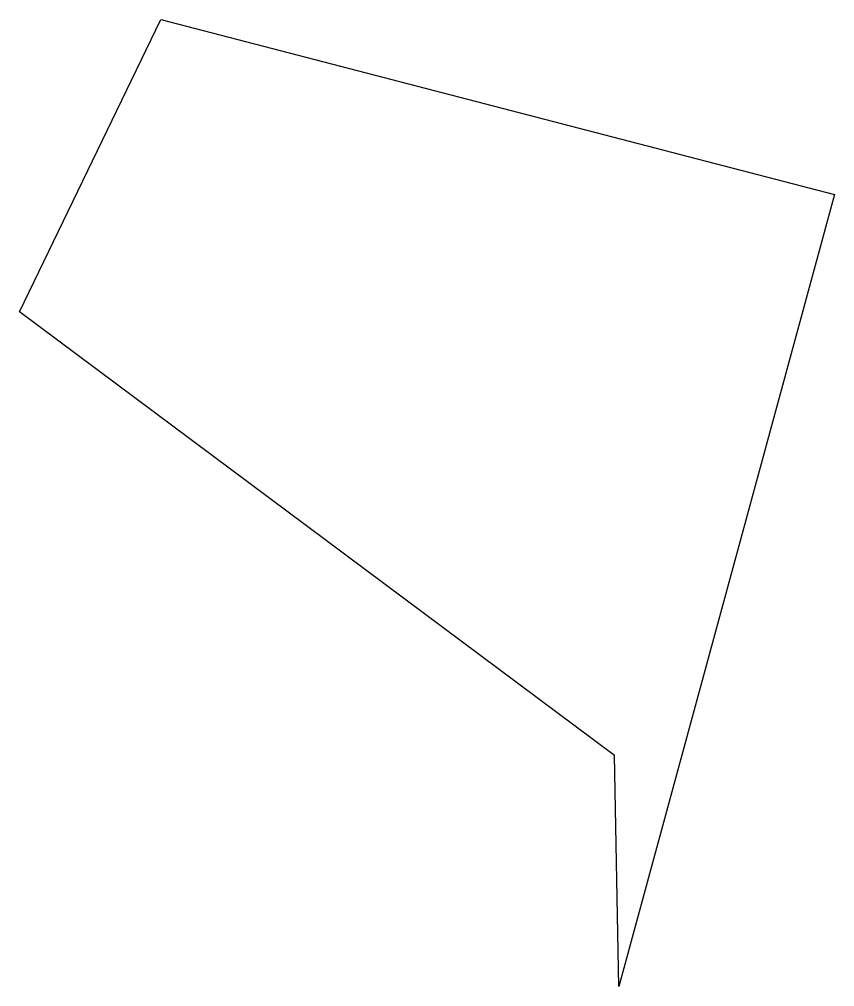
# Model space of a CAD drawing. Header units: metres. Extents: x 145 to 860, y 80 to 929.
import ezdxf

# ---------------------------------------------------------------- set-up
doc = ezdxf.new("R2010")
doc.units = ezdxf.units.M

msp = doc.modelspace()

# ---------------------------------------------------------------- linework, layer by layer
for p, q in [((144.56, 672.08), (268.79, 928.69)), ((268.79, 928.69), (859.62, 775.15)), ((859.62, 775.15), (670.45, 79.95)), ((666.46, 282.91), (144.56, 672.08)), ((670.45, 79.95), (666.46, 282.91))]:
    msp.add_line(p, q)

doc.saveas('drawing.dxf')
